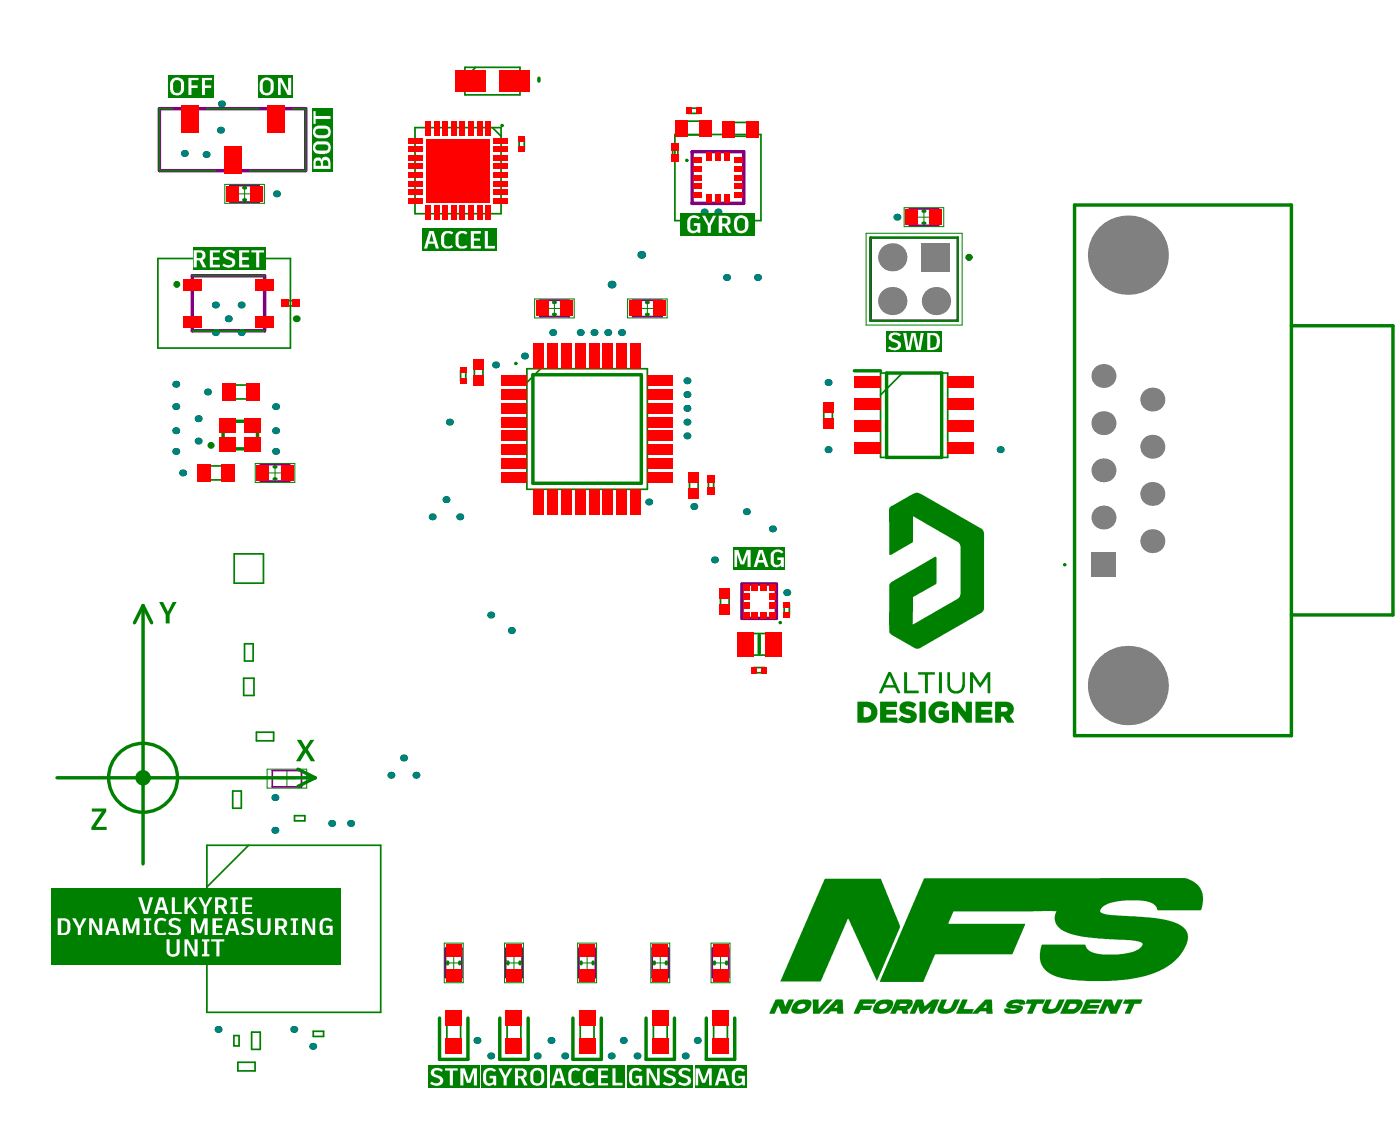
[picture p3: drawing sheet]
<svg xmlns="http://www.w3.org/2000/svg" width="271mm" height="217mm" viewBox="0 0 271 217" stroke-linecap="round" stroke-linejoin="round" font-family="sans-serif">
<g fill="none" stroke="#008000" stroke-width=".33">
<path d="M89.9 13h10.6v5.3h-10.6zM91.9 13l-2 2.1M80.2 24.7h16.6v16.6h-16.6zM95.2 24.7l1.6 1.6M100.3 26.8h1v2h-1zM130 28.5h1v2h-1zM130.4 26h16.7v16.6h-16.7zM131.4 23.4h5.4v2.7h-5.4zM133.1 20.9h2v1h-2zM140.4 23.7h5.3v2.6h-5.3zM207.7 39.6h41.9v102.6h-41.9zM30.5 49.9h25.6v17.4h-25.6z"/>
<path d="M55.2 58.1h2v1h-2zM43.8 74.4h5.4v2.7h-5.4zM89 71.6h1v2h-1zM91.7 70.4h1.6v3.3h-1.6zM101.8 71.2h23.3v23.3h-23.3zM104.5 71.2l-2.7 2.7M159.2 78.6h1.7v3.3h-1.7zM170.2 72.1h13v16.3h-13zM174.4 72.1l-4.2 4.2M249.6 62.9h19.6v55.9h-19.6M39 90h5.4v2.7h-5.4zM133.3 92.1h1.6v3.3h-1.6z"/>
<path d="M136.9 92.7h1v2h-1zM45.3 107h5.6v5.7h-5.6zM139.3 114.5h1.6v3.3h-1.6zM151.6 116.8h1v2h-1zM47.1 131.1h2v3.3h-2zM47.3 124.4h1.6v3.3h-1.6zM143.4 122.4h6.7v4.2h-6.7zM145.7 129h2v1h-2zM45 152.8h1.6v3.4h-1.6zM49.6 141.5h3.3v1.6h-3.3zM56.9 157.6h2v1h-2zM40 163.3h33.6v32.3h-33.6z"/>
<path d="M48.1 163.3l-8.1 8.1M48.6 199.4h1.7v3.4h-1.7zM60.5 199.3h2v1h-2zM86.4 196.7h2.6v5.3h-2.6zM98 196.7h2.7v5.3h-2.7zM112.1 196.7h2.7v5.3h-2.7zM126.3 196.7h2.6v5.3h-2.6zM137.9 196.7h2.7v5.3h-2.7zM45.2 200.1h1v2h-1zM46 205.3h3.3v1.6h-3.3zM86.4 201.2l.9 .8M98 201.2l.9 .8"/>
<path d="M112.1 201.2l.9 .8M126.3 201.2l.9 .8M137.9 201.2l.9 .8"/>
</g>
<g fill="none" stroke="#008000" stroke-width=".19">
<path d="M43.5 35.6h7.6v3.7h-7.6zM45.7 37.5h3.2M47.3 35.9v3.1M103.3 57.8h7.7v3.6h-7.7zM105.6 59.6h3.1M107.2 58v3.2M121.3 57.8h7.6v3.6h-7.6zM123.5 59.6h3.2M125.1 58v3.2M167.4 45.1h18.6v17.7h-18.6zM174.7 40.1h7.7v3.7h-7.7zM177 42h3.2"/>
<path d="M178.6 40.4v3.1M49.3 89.6h7.7v3.6h-7.7zM51.6 91.4h3.1M53.2 89.8v3.2M51.6 148.6h7.7v3.7h-7.7zM53.9 150.5h3.1M55.5 148.9v3.1M85.9 182.2h3.6v7.7h-3.6zM86.1 186.1h3.2M87.7 184.5v3.1M97.5 182.2h3.7v7.7h-3.7zM97.8 186.1h3.1"/>
<path d="M99.3 184.5v3.1M111.6 182.2h3.7v7.7h-3.7zM111.9 186.1h3.2M113.5 184.5v3.1M125.8 182.2h3.6v7.7h-3.6zM126 186.1h3.2M127.6 184.5v3.1M137.4 182.2h3.7v7.7h-3.7zM137.7 186.1h3.1M139.3 184.5v3.1"/>
</g>
<path d="M43.1 81.4h6.7v5.3h-6.7z" fill="none" stroke="#008000" stroke-width=".66"/>
<g fill="none" stroke="#800080" stroke-width=".66">
<path d="M30.8 21h28.3v12h-28.3zM133.8 29.3h9.9v10h-9.9zM37.2 53.3h13.9v10.6h-13.9zM143.4 112.8h6.7v6.7h-6.7z"/>
<circle cx="187.3" cy="49.7" r=".33"/>
</g>
<path d="M44.4 35.9h5.7v3.1h-5.7zM104.3 58h5.7v3.2h-5.7zM122.3 58h5.6v3.2h-5.6zM175.7 40.4h5.7v3.1h-5.7zM50.3 89.8h5.7v3.2h-5.7zM52.6 148.9h5.7v3.1h-5.7zM86.1 183.2h3.2v5.7h-3.2zM97.8 183.2h3.1v5.7h-3.1zM111.9 183.2h3.2v5.7h-3.2zM126 183.2h3.2v5.7h-3.2zM137.7 183.2h3.1v5.7h-3.1z" fill="none" stroke="#800080" stroke-width=".33"/>
<path d="M168.2 45.9h16.9v16.1h-16.9z" fill="none" stroke="#800080" stroke-width=".42"/>
<g fill="#008000">
<circle cx="193.3" cy="86.9" r=".66"/>
<circle cx="42.8" cy="20.1" r=".66"/>
<circle cx="42.6" cy="25.2" r=".66"/>
<circle cx="39.8" cy="29.9" r=".66"/>
<circle cx="35.6" cy="29.6" r=".66"/>
<circle cx="53.3" cy="87.2" r=".66"/>
<circle cx="53.3" cy="83.2" r=".66"/>
<circle cx="53.3" cy="78.6" r=".66"/>
<circle cx="125.4" cy="97" r=".66"/>
<circle cx="134.1" cy="97.9" r=".66"/>
<circle cx="101.4" cy="68.8" r=".66"/>
<circle cx="95.8" cy="70.5" r=".66"/>
<circle cx="38.3" cy="85.2" r=".66"/>
<circle cx="38.3" cy="80.9" r=".66"/>
<circle cx="34" cy="87.2" r=".66"/>
<circle cx="34" cy="83.2" r=".66"/>
<circle cx="34" cy="78.6" r=".66"/>
<circle cx="34" cy="74.2" r=".66"/>
<circle cx="44.1" cy="61.6" r=".66"/>
<circle cx="46.6" cy="64.3" r=".66"/>
<circle cx="41.6" cy="64.3" r=".66"/>
<circle cx="46.6" cy="58.9" r=".66"/>
<circle cx="41.6" cy="58.9" r=".66"/>
<circle cx="35.3" cy="91.4" r=".66"/>
<circle cx="40.1" cy="75.7" r=".66"/>
<circle cx="173.3" cy="42" r=".66"/>
<circle cx="106.5" cy="201" r=".66"/>
<circle cx="134.8" cy="201" r=".66"/>
<circle cx="132.4" cy="204" r=".66"/>
<circle cx="123.1" cy="204" r=".66"/>
<circle cx="120.5" cy="201" r=".66"/>
<circle cx="118.1" cy="204" r=".66"/>
<circle cx="109.1" cy="204" r=".66"/>
<circle cx="103.8" cy="204" r=".66"/>
<circle cx="94.8" cy="204" r=".66"/>
<circle cx="92.2" cy="201" r=".66"/>
<circle cx="152.1" cy="114.5" r=".66"/>
<circle cx="132.8" cy="84.2" r=".66"/>
<circle cx="138.1" cy="108.2" r=".66"/>
<circle cx="132.8" cy="73.6" r=".66"/>
<circle cx="132.8" cy="76.2" r=".66"/>
<circle cx="57.3" cy="61.6" r=".66"/>
<circle cx="53.4" cy="37.5" r=".66"/>
<circle cx="106.8" cy="64.3" r=".66"/>
<circle cx="146.4" cy="53.6" r=".66"/>
<circle cx="138.8" cy="41" r=".66"/>
<circle cx="136.1" cy="41" r=".66"/>
<circle cx="90.2" cy="45" r=".66"/>
<circle cx="86.9" cy="45" r=".66"/>
<circle cx="120.1" cy="64.3" r=".66"/>
<circle cx="117.5" cy="64.3" r=".66"/>
<circle cx="114.8" cy="64.3" r=".66"/>
<circle cx="112.1" cy="64.3" r=".66"/>
<circle cx="83.5" cy="99.9" r=".66"/>
<circle cx="88.9" cy="99.9" r=".66"/>
<circle cx="86.2" cy="96.5" r=".66"/>
<circle cx="75.6" cy="149.8" r=".66"/>
<circle cx="78" cy="146.5" r=".66"/>
<circle cx="80.4" cy="149.8" r=".66"/>
<circle cx="160" cy="86.9" r=".66"/>
<circle cx="160" cy="73.9" r=".66"/>
<circle cx="132.8" cy="81.6" r=".66"/>
<circle cx="132.8" cy="78.9" r=".66"/>
<circle cx="86.9" cy="81.6" r=".66"/>
<circle cx="98.8" cy="121.8" r=".66"/>
<circle cx="94.8" cy="118.8" r=".66"/>
<circle cx="64.1" cy="159.1" r=".66"/>
<circle cx="67.8" cy="159.1" r=".66"/>
<circle cx="149.3" cy="102.2" r=".66"/>
<circle cx="144.3" cy="98.9" r=".66"/>
<circle cx="118.2" cy="55" r=".75"/>
<circle cx="123.9" cy="49.2" r=".75"/>
<circle cx="140.4" cy="53.6" r=".66"/>
<circle cx="53.1" cy="154.1" r=".66"/>
<circle cx="53.1" cy="160.4" r=".66"/>
<circle cx="42.1" cy="198.9" r=".66"/>
<circle cx="56.8" cy="198.9" r=".66"/>
<circle cx="60.4" cy="202.2" r=".66"/>
</g>
<g fill="#008080">
<circle cx="193.3" cy="86.9" r=".66"/>
<circle cx="42.8" cy="20.1" r=".66"/>
<circle cx="42.6" cy="25.2" r=".66"/>
<circle cx="39.8" cy="29.9" r=".66"/>
<circle cx="35.6" cy="29.6" r=".66"/>
<circle cx="53.3" cy="87.2" r=".66"/>
<circle cx="53.3" cy="83.2" r=".66"/>
<circle cx="53.3" cy="78.6" r=".66"/>
<circle cx="125.4" cy="97" r=".66"/>
<circle cx="134.1" cy="97.9" r=".66"/>
<circle cx="101.4" cy="68.8" r=".66"/>
<circle cx="95.8" cy="70.5" r=".66"/>
<circle cx="38.3" cy="85.2" r=".66"/>
<circle cx="38.3" cy="80.9" r=".66"/>
<circle cx="34" cy="87.2" r=".66"/>
<circle cx="34" cy="83.2" r=".66"/>
<circle cx="34" cy="78.6" r=".66"/>
<circle cx="34" cy="74.2" r=".66"/>
<circle cx="44.1" cy="61.6" r=".66"/>
<circle cx="46.6" cy="64.3" r=".66"/>
<circle cx="41.6" cy="64.3" r=".66"/>
<circle cx="46.6" cy="58.9" r=".66"/>
<circle cx="41.6" cy="58.9" r=".66"/>
<circle cx="35.3" cy="91.4" r=".66"/>
<circle cx="40.1" cy="75.7" r=".66"/>
<circle cx="173.3" cy="42" r=".66"/>
<circle cx="106.5" cy="201" r=".66"/>
<circle cx="134.8" cy="201" r=".66"/>
<circle cx="132.4" cy="204" r=".66"/>
<circle cx="123.1" cy="204" r=".66"/>
<circle cx="120.5" cy="201" r=".66"/>
<circle cx="118.1" cy="204" r=".66"/>
<circle cx="109.1" cy="204" r=".66"/>
<circle cx="103.8" cy="204" r=".66"/>
<circle cx="94.8" cy="204" r=".66"/>
<circle cx="92.2" cy="201" r=".66"/>
<circle cx="152.1" cy="114.5" r=".66"/>
<circle cx="132.8" cy="84.2" r=".66"/>
<circle cx="138.1" cy="108.2" r=".66"/>
<circle cx="132.8" cy="73.6" r=".66"/>
<circle cx="132.8" cy="76.2" r=".66"/>
<circle cx="53.4" cy="37.5" r=".66"/>
<circle cx="106.8" cy="64.3" r=".66"/>
<circle cx="146.4" cy="53.6" r=".66"/>
<circle cx="138.8" cy="41" r=".66"/>
<circle cx="136.1" cy="41" r=".66"/>
<circle cx="90.2" cy="45" r=".66"/>
<circle cx="86.9" cy="45" r=".66"/>
<circle cx="120.1" cy="64.3" r=".66"/>
<circle cx="117.5" cy="64.3" r=".66"/>
<circle cx="114.8" cy="64.3" r=".66"/>
<circle cx="112.1" cy="64.3" r=".66"/>
<circle cx="83.5" cy="99.9" r=".66"/>
<circle cx="88.9" cy="99.9" r=".66"/>
<circle cx="86.2" cy="96.5" r=".66"/>
<circle cx="75.6" cy="149.8" r=".66"/>
<circle cx="78" cy="146.5" r=".66"/>
<circle cx="80.4" cy="149.8" r=".66"/>
<circle cx="160" cy="86.9" r=".66"/>
<circle cx="160" cy="73.9" r=".66"/>
<circle cx="132.8" cy="81.6" r=".66"/>
<circle cx="132.8" cy="78.9" r=".66"/>
<circle cx="86.9" cy="81.6" r=".66"/>
<circle cx="98.8" cy="121.8" r=".66"/>
<circle cx="94.8" cy="118.8" r=".66"/>
<circle cx="64.1" cy="159.1" r=".66"/>
<circle cx="67.8" cy="159.1" r=".66"/>
<circle cx="149.3" cy="102.2" r=".66"/>
<circle cx="144.3" cy="98.9" r=".66"/>
<circle cx="118.2" cy="55" r=".75"/>
<circle cx="123.9" cy="49.2" r=".75"/>
<circle cx="140.4" cy="53.6" r=".66"/>
<circle cx="53.1" cy="154.1" r=".66"/>
<circle cx="53.1" cy="160.4" r=".66"/>
<circle cx="42.1" cy="198.9" r=".66"/>
<circle cx="56.8" cy="198.9" r=".66"/>
<circle cx="60.4" cy="202.2" r=".66"/>
</g>
<g fill="#008000">
<path d="M213.4 193.2h1.5l.4 1.2 .7-1.2h1l-1.2 2.7h-1.2l-.6-1.6-.7 1.6h-1z"/>
<path d="M209.9 193.2h3.1l-.3 .6h-1.9l-.2 .2v.2h1.9l-.3 .7h-1.9l-.2 .2 1.9 .1 .1 .1-.3 .6-3.1-.1z"/>
<path d="M202.2 193.2h1l-.6 1.4v.2l.3 .2 .8-.1 .4-.3 .6-1.4 1-.1 .1 .1-.7 1.5-.5 .7-1.1 .4-1.2 .1-.6-.2-.3-.5 .1-.5z"/>
<path d="M157.1 193.2h1.2l-.1 1.7 1.5-1.7 1.2-.1v.1l-2.5 2.7h-1.2z"/>
<path d="M194.9 193.6l.9-.4h1.8l.5 .3 .1 .4 .4-.8 3.4 .1-.4 .8h-1.2l-.9 1.9-1-.1 .8-1.8-1.1-.1-.2 .2h-.9l-.6-.3-.8 .2v.2l1.5 .1 .5 .2v.4l-.3 .4-1 .5-1.5 .1-.6-.2-.2-.4 .1-.4h1l.1 .2 .5 .1 .7-.2-1.6-.3a.45 .45 0 0 1-.4-.3 .45 .45 0 0 1 .2-.5z"/>
<path d="M166.1 193.2l3.2-.1v.2l-.3 .7h-2.1l-.1 .1v.2h1.7l-.3 .8h-1.8l-.4 .8h-1l.1-.5z"/>
<path d="M217.4 193.2l3.3-.1 .1 .1-.3 .8h-1.3l-.8 1.9h-.9v-.4l.7-1.5h-1.2z"/>
<path d="M181.9 193.2h1.1l-.6 1.4v.2l.3 .2h.5l.6-.3 .7-1.5 .9-.1 .1 .1-.7 1.6-.5 .6-.8 .4-1.4 .1-.6-.2-.3-.5v-.4z"/>
<path d="M159.4 169.8h10.9l3.4 8.4 .3 .9-4.5 10.5-5.3-11.6-.3-.5-5.3 12.1h-7.8z"/>
<path d="M149.9 193.2h1.4l.5 1.3 .6-1.3h1l-1.2 2.7h-1.1l-.7-1.6-.6 1.5h-1.1z"/>
<path d="M178.6 169.7h50.5l1.3 .5 1.3 1 .7 1.5 .1 1.3-.2 1.4-.2 .5h-8.3l-.4-.8-.5-.5-1.1-.4-1.5-.2h-2.8l-1.8 .2-1.6 .4-.9 .5-.4 .5-.2 .3 .2 .4 1.2 .5 8.2 .5 3.7 .6 2 .7 .7 .5 .7 .8 .3 1-.2 1.2-.5 1.4-1 1.4-1.5 1.4-1.5 .9-2 .9-1.8 .6-2.5 .5-2.7 .3-6 .1-2.7-.2-1.8-.3-1.7-.6-1.3-.7-.7-.8-.6-1.2-.1-1.7 .4-1.6h8.3l.4 .9 .5 .4 1 .4 1.4 .2h3.1l2.6-.4 1.4-.6 .7-.8v-.3l-.2-.2-1.1-.3-9.2-.6-1.9-.3-1.9-.6-1.6-.8-.8-.9-.3-.9v-.6l.4-1h-19.9l-1 2.3 .1 .1h14.7v.3l-2.5 5.6h-14.8l-2.4 5.3h-8.3l.4-1.1z"/>
<path d="M177 193.2l1.3-.1 .4 1.3 1.5-1.2 1.3-.1 .1 .2-1.3 2.6-1-.1 .6-1.2-1.5 1.3-.6-.1-.3-1.2-.7 1.3h-.9l.1-.5z"/>
<path d="M177.8 135.6h1.1v4l-.1 .1-1.1-.1z"/>
<path d="M174.2 135.9l.8-.4 1.2 .1 .5 .2a.3 .3 0 0 1 .3 .2 .3 .3 0 0 1-.1 .4l-.3 .5-.9-.4-.6 .1v.3l1.4 .4 .6 .5 .1 .9-.3 .5-.5 .4-.7 .2-1.2-.2-.4-.3a.37 .37 0 0 1-.3-.5l.4-.5 1 .4 .8-.1-.2-.4-1.4-.3-.4-.4-.1-1z"/>
<path d="M181.5 129.9h.6v4l-.2 .1-.4-.1z"/>
<path d="M174.7 129.9h.6v3.5h2.2l.1 .5h-2.9z"/>
<path d="M183.1 129.9h.5l.1 3 .3 .4 .6 .2 .7-.1 .5-.3 .2-.9v-2.3h.5v2.9l-.6 1-.6 .2h-1l-.6-.2-.4-.6-.2-.5z"/>
<path d="M170.1 135.6h3.3l-.1 1-2 .1v.4l1.9 .1v.9h-1.9v.5l2.1 .1v1l-3.3-.1z"/>
<path d="M184 135.6h1.1l1.4 1.9h.1v-1.9h1.1l.1 .1v3.8l-.1 .2h-.9l-1.6-2h-.1l.1 1.9h-1.2z"/>
<path d="M188.5 135.6h3.2l.1 .1-.1 .9h-2l-.1 .1 .1 .4h1.8l.1 .1v.9h-1.9l-.1 .5 .1 .1h2.1v1h-3.3z"/>
<path d="M187.5 129.9h.6l1.3 2.1 1.4-2 .6-.1v4h-.5v-3l-.2 .1-1 1.6a.24 .24 0 0 1-.3 .2 .24 .24 0 0 1-.2-.3l-.9-1.4-.3-.1 .1 2.9-.2 .1-.4-.1z"/>
<path d="M177.5 129.9h3.2l-.1 .5h-1.3v3.6l-.5-.1v-3.5h-1.3z"/>
<path d="M172.1 97.9l3.7-2.2 1.2-.5h.5l.9 .4 11.3 6.5 .5 .8v14.8l-.1 .3-.7 .6-11.8 6.7-.9-.1-4.2-2.4-.6-.6v-9.2l.5-.7 8-4.6 .3-.1h.3l.1 .3-.1 4.9-4.5 2.6-.1 5.2h.2l8.1-4.6 .8-.7 .2-.5v-9.3l-.2-.3-.4-.5-8.6-4.9-.1 5-4.1 2.4h-.4l-.1-8.8z"/>
<path d="M180.2 135.9l.7-.3 1.3-.1 1.1 .5-.7 .9-.5-.3h-.9l-.5 .5-.1 .8 .2 .4 .5 .4h.9l.1-.2v-.3l-.8-.1v-.7l.1-.2 1.8 .1v1.8l-.1 .1-1 .5-1 .1-.8-.3-.6-.5-.4-.7-.1-1 .2-.7z"/>
<path d="M153.8 193.6l1-.4h1.4l.6 .3v.6l-.3 .8-.6 .6-.8 .3-1.3 .1-.5-.2-.4-.5 .3-.9zM154.3 194.3l-.2 .5 .3 .2h.5l.7-.4 .1-.4-.1-.2h-.6z"/>
<path d="M169.3 193.7l.9-.5h1.8l.6 .3v.6l-.3 .8-.6 .6-.9 .3-1.2 .1-.5-.2-.4-.4 .1-.6zM170.1 194.3l-.2 .5 .3 .2 1-.2 .3-.5-.1-.2-.3-.1z"/>
<path d="M161.5 193.2h1.4l.1 2.6-1.1 .1-.2-.5h-1.1l-.5 .5h-1v-.2zM161.7 194.1l-.5 .6h.6v-.6z"/>
<path d="M186 193.2h1l-.7 1.8h1.9l-.2 .7 2.4-2.5 1.2-.1 .2 .6v2.1l-1.1 .1-.1-.5h-1.1l-.5 .5h-4.2v-.2zM190.5 194.1l-.4 .6h.5l.1-.6z"/>
<path d="M173.2 193.2l2.6-.1 .5 .2 .1 .7-.1 .3-.5 .6-.4 .2 .1 .7v.1h-1l-.3-.7h-.8l-.3 .7h-1zM174 194l-.2 .3 .1 .1h1.1l.3-.3-.1-.1z"/>
<path d="M206.1 193.2h2.8l.4 .5-.1 .6-.5 .8-.9 .7-2.9 .1zM206.8 194l-.4 1h1.2l.5-.5v-.4l-.2-.1z"/>
<path d="M165.8 135.6l2.5 .1 .5 .2 .5 .5 .3 .7v1l-.3 .6-.4 .4-1.1 .6-2.1-.1zM167 136.6l-.1 2h.5l.7-.2 .3-.5-.1-.8-.4-.4z"/>
<path d="M192.4 135.6h2.2l.5 .1 .5 .3 .3 .7v.5l-.2 .7-.5 .3v.2l.8 1v.3h-1.3l-.8-1.3-.4 .1-.1 1.2-1.1-.1zM193.5 136.6v.9h.9a.37 .37 0 0 0 .3-.3 .37 .37 0 0 0-.1-.4l-.1-.2z"/>
<path d="M171.7 129.9l.4-.1 .2 .2 .1 .5 1.6 3.1v.4l-.6-.1-.5-1h-2l-.5 1.1-.5-.1zM171.9 130.7l-.8 1.6 1.7 .1-.7-1.7z"/>
</g>
<g fill="none" stroke="#008000" stroke-width=".66">
<path d="M104.2 15.1v.6M47.1 38.6h.3M47.1 36.3h.3M207.7 39.6h41.9v102.6h-41.9zM107 58.4h.3M125 58.4h.3M178.4 40.8h.3M178.4 43.1h.3M103 72.4h21v21h-21zM107 60.8h.3M125 60.8h.3M165.1 71.6h5.1"/>
<path d="M171.4 72.1h10.6v16.3h-10.6zM249.6 62.9h19.6v55.9h-19.6M53 92.5h.3M53 90.2h.3M27.7 117v49.9M27.7 117l-1.7 3.3M27.7 117l1.6 3.3M146.7 122.7v3.5M11 150.3h49.9M57.6 148.6l3.3 1.7M60.9 150.3l-3.3 1.7M84.9 196.7v8h5.5v-8"/>
<path d="M86.5 185.9v.3M88.9 185.9v.3M96.6 196.7v8h5.5v-8M98.2 185.9v.3M100.5 185.9v.3M110.7 196.7v8h5.5v-8M112.3 185.9v.3M114.6 185.9v.3M124.9 196.7v8h5.5v-8M126.4 185.9v.3M128.8 185.9v.3M136.5 196.7v8h5.5v-8"/>
<path d="M138.1 185.9v.3M140.4 185.9v.3"/>
</g>
<path d="M33.3 21h-2.5v12h10.8M40 21h9.9M56.6 21h2.5v12h-10.8M37.2 53.3h13.9M37.2 63.9h13.9" fill="none" stroke="#008000" stroke-width=".33"/>
<path d="M168.2 45.9h16.9v16.1h-16.9z" fill="none" stroke="#008000" stroke-width=".42"/>
<path d="M93 205.9h12.7v4.3h-12.7z" fill-rule="evenodd" fill="#008000"/>
<g fill="#fff">
<path d="M93.9 206.6a1.54 1.54 0 0 1 2 .3l-.4 .2a.88 .88 0 0 0-1-.2 .88 .88 0 0 0-.5 .8v.9a.73 .73 0 0 0 .5 .7 .73 .73 0 0 0 .8-.3v-.6h-.7v-.5h1.3v1.8h-.4l-.1-.2a1.2 1.2 0 0 1-1.3 .2 1.2 1.2 0 0 1-.7-1.1v-1.5z"/>
<path d="M96.3 206.4h.6l.8 1.5 .7-1.5h.6l-1.1 2v1.3h-.6v-1.3z"/>
<path d="M100.1 206.9v1.1h.8a.52 .52 0 0 0 .3-.7 .46 .46 0 0 0-.6-.4zM99.5 206.4h1.2a.95 .95 0 0 1 1 .5 .95 .95 0 0 1-.1 1.1l-.4 .3 .8 1.4h-.7l-.7-1.3h-.5v1.3h-.6z"/>
<path d="M103.3 206.9l-.2 .5v1.1a.76 .76 0 0 0 .7 .8 .76 .76 0 0 0 .8-.8v-.8a.81 .81 0 0 0-.4-.8 .81 .81 0 0 0-.9 0zM102.7 206.9a1.41 1.41 0 0 1 1.5-.5 1.41 1.41 0 0 1 1 1.3v.8a1.36 1.36 0 0 1-1.1 1.3 1.36 1.36 0 0 1-1.5-.8l-.1-1.8z"/>
</g>
<path d="M134.3 205.9h9.9v4.3h-9.9z" fill-rule="evenodd" fill="#008000"/>
<g fill="#fff">
<path d="M134.4 206.4h.8l.8 2.3 .9-2.3h.7v3.3h-.6v-2.4l-.7 1.9h-.6l-.8-1.9v2.4h-.5z"/>
<path d="M141.7 206.8a1.63 1.63 0 0 1 2.3 .1l-.4 .2a.85 .85 0 0 0-1-.3 .85 .85 0 0 0-.6 .7v1.1a.73 .73 0 0 0 .6 .7 .73 .73 0 0 0 .8-.3v-.6h-.7v-.5h1.3v1.8h-.4l-.1-.2a1.16 1.16 0 0 1-2-.4l-.1-1.7z"/>
<path d="M139.6 206.9l-.4 1.5h.8zM139.2 206.4h.8l1 3.3h-.6l-.2-.8h-1.2l-.3 .8h-.6z"/>
</g>
<path d="M106.3 205.9h14.3v4.3h-14.3z" fill-rule="evenodd" fill="#008000"/>
<g fill="#fff">
<path d="M110.2 206.7a1.69 1.69 0 0 1 2 0l-.3 .3a.85 .85 0 0 0-.9-.1 .85 .85 0 0 0-.6 .7v.9a.78 .78 0 0 0 .5 .8 .78 .78 0 0 0 .9-.2h.2l.2 .4-.2 .1a1.41 1.41 0 0 1-2.2-.8v-1.5z"/>
<path d="M113 206.7a1.68 1.68 0 0 1 2 0l-.3 .3a.87 .87 0 0 0-.9-.1 .87 .87 0 0 0-.6 .7v.9a.79 .79 0 0 0 .5 .9 .79 .79 0 0 0 1-.3l.2 .4a1.42 1.42 0 0 1-2.3-.6v-1.6z"/>
<path d="M115.6 206.4h1.9v.5h-1.3v.9h1.2v.5h-1.2v1h1.3v.4h-1.9z"/>
<path d="M118.4 206.4h.6v2.8h1.3v.5h-1.9z"/>
<path d="M108 206.9l-.4 1.5h.8zM107.6 206.4h.8l1 3.3h-.6l-.2-.8h-1.2l-.3 .8h-.6z"/>
</g>
<path d="M121.3 205.9h12.6v4.3h-12.6z" fill-rule="evenodd" fill="#008000"/>
<g fill="#fff">
<path d="M121.8 206.8a1.63 1.63 0 0 1 2.3 .1l-.4 .2a.85 .85 0 0 0-.9-.3 .85 .85 0 0 0-.6 .7v1.1a.73 .73 0 0 0 .5 .7 .73 .73 0 0 0 .8-.3v-.6h-.6v-.5h1.2v1.8h-.4l-.1-.2a1.16 1.16 0 0 1-1.9-.4l-.1-1.7z"/>
<path d="M125 206.4h.6l1.4 2.5v-2.5h.5v3.3h-.7l-1.3-2.5v2.5h-.5z"/>
<path d="M128.4 206.7a1.78 1.78 0 0 1 2.2 .1l-.3 .3a.87 .87 0 0 0-1.4 .1l.2 .4 .8 .3a1 1 0 0 1 .7 1.1 1 1 0 0 1-1.1 .8l-1.3-.3-.1-.1 .3-.4a1.12 1.12 0 0 0 1.6 0v-.3a.43 .43 0 0 0-.5-.4l-.5-.2a.91 .91 0 0 1-.6-1.4z"/>
<path d="M131.5 206.6a1.7 1.7 0 0 1 2 .2l-.3 .3a1.32 1.32 0 0 0-1.4-.1v.1a.34 .34 0 0 0 0 .4 .34 .34 0 0 0 .3 .1l.6 .3a.98 .98 0 0 1 .8 1 .98 .98 0 0 1-.9 .9h-.5l-1-.3-.1-.1 .3-.4a1.03 1.03 0 0 0 1.7-.2l-.3-.4-.7-.3a.85 .85 0 0 1-.8-.6 .85 .85 0 0 1 .3-.9z"/>
</g>
<path d="M32.6 14.5h8.8v4.3h-8.8z" fill-rule="evenodd" fill="#008000"/>
<g fill="#fff">
<path d="M36.4 15.1h2v.4h-1.4v1h1.2v.5h-1.2v1.4h-.6z"/>
<path d="M39 15.1h2v.4h-1.4v1h1.2v.5h-1.2v1.4h-.6z"/>
<path d="M33.9 15.5l-.4 .6v1a.78 .78 0 0 0 .7 .9 .78 .78 0 0 0 .8-.9v-.8a.76 .76 0 0 0-.3-.8 .76 .76 0 0 0-.8 0zM33.5 15.1a1.39 1.39 0 0 1 2.1 1.2v.8a1.36 1.36 0 0 1-2 1.3l-.5-.4-.2-.7v-1.3l.1-.4z"/>
</g>
<path d="M82.7 205.9h10v4.3h-10z" fill-rule="evenodd" fill="#008000"/>
<g fill="#fff">
<path d="M83.6 206.6a1.7 1.7 0 0 1 2 .2l-.3 .3a1.32 1.32 0 0 0-1.4-.1v.1a.34 .34 0 0 0 0 .4 .34 .34 0 0 0 .3 .1l.6 .3a.93 .93 0 0 1 .9 .9 .93 .93 0 0 1-1 .9l-.5 .1-1-.3-.1-.1 .3-.4a1.13 1.13 0 0 0 1.7-.1l-.3-.5-.7-.3a.85 .85 0 0 1-.8-.6 .85 .85 0 0 1 .3-.9z"/>
<path d="M86 206.4h2.5v.5h-1v2.8h-.6v-2.8h-.9z"/>
<path d="M89 206.4h.8l.8 2.3 .8-2.3h.8v3.3h-.6v-2.4l-.7 1.9h-.7l-.6-1.9v2.4h-.6z"/>
</g>
<path d="M49.9 14.5h6.7v4.3h-6.7z" fill-rule="evenodd" fill="#008000"/>
<g fill="#fff">
<path d="M53.7 15.1h.7l1.3 2.4v-2.4h.6v3.3h-.7l-1.4-2.6v2.6h-.5z"/>
<path d="M51.2 15.5l-.4 .6v1a.78 .78 0 0 0 .7 .9 .78 .78 0 0 0 .8-.9v-.8a.76 .76 0 0 0-.3-.8 .76 .76 0 0 0-.8 0zM50.8 15.1a1.39 1.39 0 0 1 2.1 1.2v.8a1.36 1.36 0 0 1-2 1.3l-.5-.4-.2-.5v-1.5l.2-.4z"/>
</g>
<g fill="#008000">
<path d="M17.7 156.2h2.8v.6l-2 3h2.1v.6h-2.9v-.5l2-3.1h-2z"/>
<path d="M30.8 116.3h.7l.9 1.9 1-1.9h.7l-1.3 2.5v1.7h-.8v-1.7z"/>
<path d="M57.4 143h.8l.9 1.4 .9-1.4h.7l-1.2 1.8 1.4 2.3h-.8l-1-1.7-1.1 1.7h-.8l1.4-2.2z"/>
</g>
<path d="M171.4 63.9h10.6v4h-10.6z" fill-rule="evenodd" fill="#008000"/>
<g fill="#fff">
<path d="M172.1 64.4h.1a1.8 1.8 0 0 1 1.9 .3l-.3 .3a.87 .87 0 0 0-1.4 .1l.2 .4 .8 .3a.94 .94 0 0 1 .8 1 .94 .94 0 0 1-1.1 .8h-.7l-.8-.3 .3-.4a1.12 1.12 0 0 0 1.6 0v-.2a.44 .44 0 0 0-.5-.5l-.5-.2a.9 .9 0 0 1-.7-.6 .9 .9 0 0 1 .3-1z"/>
<path d="M174.6 64.3h.6l.4 2.8 .6-2.8h.7l.6 2.8 .4-2.8h.6l-.6 3.3h-.8l-.6-2.8-.5 2.8h-.8z"/>
<path d="M179.8 64.8v2.4l.6-.1a.92 .92 0 0 0 .7-.9l-.1-.9a.62 .62 0 0 0-.8-.5zM179.2 64.3h1.1a1.3 1.3 0 0 1 1.4 1.3v.6a1.33 1.33 0 0 1-1.1 1.4h-1.4z"/>
</g>
<path d="M60.3 20.8h3.9v12.3h-3.9z" fill-rule="evenodd" fill="#008000"/>
<g fill="#fff">
<path d="M60.6 21.5h.4v.9h2.9v.6h-2.9v.9h-.4z"/>
<path d="M61.1 31.1l-.1 .9h1l-.1-.5a.43 .43 0 0 0-.2-.5 .43 .43 0 0 0-.5 .1zM62.6 30.9l-.2 .2v.9h1.1l-.1-.8a.57 .57 0 0 0-.8-.3zM60.8 30.6l.5-.2a.57 .57 0 0 1 .7 .3l.2 .2 .1-.4 .3-.1a.84 .84 0 0 1 1.2 .6l.1 1.6h-3.3v-1.5z"/>
<path d="M61.2 28a.61 .61 0 0 0-.2 .8 .61 .61 0 0 0 .7 .3h1.2a.59 .59 0 0 0 .6-.6 .59 .59 0 0 0-.7-.6zM60.9 27.5l.4-.2h1.5a1.23 1.23 0 0 1 1 1.9l-.3 .3-.4 .2-1.5 .1a1.28 1.28 0 0 1-1.1-.9 1.28 1.28 0 0 1 .4-1.4z"/>
<path d="M61.2 24.9a.66 .66 0 0 0-.2 .8 .66 .66 0 0 0 .7 .4h1.1a.64 .64 0 0 0 .7-.6 .64 .64 0 0 0-.7-.6zM60.8 24.5l.6-.2h1.4a1.16 1.16 0 0 1 1.2 1.1v.1a1.15 1.15 0 0 1-1.2 1.2h-1.1a1.27 1.27 0 0 1-1.2-.8 1.27 1.27 0 0 1 .3-1.4z"/>
</g>
<path d="M131.6 41.1h14.3v4.4h-14.3z" fill-rule="evenodd" fill="#008000"/>
<g fill="#fff">
<path d="M133 42.1a1.54 1.54 0 0 1 2.3 0l-.4 .3a.92 .92 0 0 0-1.4 0l-.1 1.5a.69 .69 0 0 0 .5 .7 .69 .69 0 0 0 .8-.3l.1-.7h-.7v-.5h1.3v1.9h-.6v-.3a1.21 1.21 0 0 1-2-.5v-1.6z"/>
<path d="M135.7 41.7h.6l.7 1.5 .8-1.5h.6l-1 1.9v1.4h-.6v-1.4z"/>
<path d="M139.6 42.1v1.1h.5a.52 .52 0 0 0 .5-.4 .52 .52 0 0 0-.3-.6zM138.9 41.7h1.2a1.02 1.02 0 0 1 1.1 .6 1.02 1.02 0 0 1-.4 1.2h-.2l.8 1.5h-.6l-.8-1.3h-.4v1.3h-.7z"/>
<path d="M142.7 42.3l-.2 .5v.9a.79 .79 0 0 0 .5 .9 .79 .79 0 0 0 1-.5v-1.1a.76 .76 0 0 0-.4-.8 .76 .76 0 0 0-.9 .1zM142.4 41.9a1.46 1.46 0 0 1 2.3 1.1v.7a1.39 1.39 0 0 1-1.4 1.4 1.39 1.39 0 0 1-1.4-1.4v-1.3z"/>
</g>
<path d="M141.7 105.7h10v4.3h-10z" fill-rule="evenodd" fill="#008000"/>
<g fill="#fff">
<path d="M141.9 106.3h.8l.8 2.2 .8-2.2h.8v3.3h-.6v-2.5l-.7 2h-.7l-.6-2v2.5h-.6z"/>
<path d="M149.2 106.6a1.53 1.53 0 0 1 2.2 .1l-.3 .2a.84 .84 0 0 0-1-.3 .84 .84 0 0 0-.5 .9v1a.72 .72 0 0 0 .5 .7 .72 .72 0 0 0 .8-.4v-.6h-.7v-.5h1.3v1.9h-.5l-.1-.3a1.14 1.14 0 0 1-1.9-.3v-2z"/>
<path d="M147.1 106.7l-.5 1.5h.9zM146.7 106.3h.7l1.1 3.3h-.6l-.3-.9h-1.1l-.2 .9h-.6z"/>
</g>
<path d="M81.7 44.1h14.3v4.4h-14.3z" fill-rule="evenodd" fill="#008000"/>
<g fill="#fff">
<path d="M85.8 44.7h.1a1.75 1.75 0 0 1 1.7 .3l-.3 .3a.82 .82 0 0 0-1-.2 .82 .82 0 0 0-.5 .8v.9a.77 .77 0 0 0 .4 .7 .77 .77 0 0 0 .8 0l.3-.2 .2 .4a1.4 1.4 0 0 1-2.2-.6v-1.5l.1-.5z"/>
<path d="M88.6 44.7h.1a1.64 1.64 0 0 1 1.6 .3l-.2 .3a.83 .83 0 0 0-1-.2 .83 .83 0 0 0-.5 .8v.9a.8 .8 0 0 0 .5 .8 .8 .8 0 0 0 1-.3l.2 .4a1.5 1.5 0 0 1-2.3-.4v-1.8z"/>
<path d="M91 44.6h1.9v.5h-1.3v1h1.2v.4h-1.2v1h1.3v.5h-1.9z"/>
<path d="M93.7 44.6h.6v2.9h1.3v.5h-1.9z"/>
<path d="M83.4 45.1l-.4 1.6h.8zM83 44.6h.8l1 3.4h-.6l-.2-.9h-1.2l-.3 .9h-.5z"/>
</g>
<path d="M37.3 47.8h14v4.3h-14z" fill-rule="evenodd" fill="#008000"/>
<g fill="#fff">
<path d="M40.6 48.4h1.9v.4h-1.4v.9h1.3v.5h-1.3v1h1.4v.5h-1.9z"/>
<path d="M43.3 48.6a1.78 1.78 0 0 1 2.2 .1l-.3 .3h-.2a.92 .92 0 0 0-1.2 0 .47 .47 0 0 0 .5 .6l.4 .2a.99 .99 0 0 1 .8 1.1 .99 .99 0 0 1-1.1 .8h-.7l-.8-.4 .4-.4a1.12 1.12 0 0 0 1.6 0v-.2a.44 .44 0 0 0-.5-.5l-.5-.1a.95 .95 0 0 1-.6-1.5z"/>
<path d="M46.2 48.4h2v.4h-1.4v.9h1.3v.5h-1.3v1h1.4v.5h-2z"/>
<path d="M48.6 48.4h2.4v.4h-.9v2.9h-.6v-2.9h-.9z"/>
<path d="M38 48.8v1.1h.8a.52 .52 0 0 0 .3-.7 .46 .46 0 0 0-.6-.4zM37.4 48.4h1.2a.97 .97 0 0 1 1.1 .7 .97 .97 0 0 1-.6 1.1l.8 1.5h-.7l-.7-1.4h-.5v1.4h-.6z"/>
</g>
<path d="M9.9 171.6h55.8v5.1h-55.8z" fill-rule="evenodd" fill="#008000"/>
<g fill="#fff">
<path d="M26.7 173.4h.7l.8 2.8 .8-2.8h.6l-1 3.3h-.8z"/>
<path d="M33.2 173.4h.6v2.9h1.3v.4h-1.9z"/>
<path d="M35.7 173.4h.5v1.5l1.3-1.5h.6l-1.2 1.5 1.4 1.8h-.7l-1-1.5-.4 .5v1h-.5z"/>
<path d="M38.4 173.4h.6l.7 1.5 .8-1.5h.6l-1.1 1.9v1.4h-.6v-1.4z"/>
<path d="M44.5 173.4h1.5v.4h-.5v2.5h.5v.4h-1.5v-.4h.4v-2.5h-.4z"/>
<path d="M46.8 173.4h2v.4h-1.4v1h1.3v.4h-1.3v1.1h1.4v.4h-2z"/>
<path d="M31.2 173.8l-.4 1.5h.8zM30.8 173.4h.8l1 3.3h-.6l-.2-.9h-1.2l-.3 .9h-.6z"/>
<path d="M42.2 173.8v1.1h.6a.55 .55 0 0 0 .5-.6 .55 .55 0 0 0-.6-.5zM41.6 173.4h1.2a.97 .97 0 0 1 1 .7 .97 .97 0 0 1-.5 1.1l.7 1.5h-.7l-.6-1.3h-.5v1.3h-.6z"/>
</g>
<path d="M9.9 176.7h55.8v4.1h-55.8z" fill-rule="evenodd" fill="#008000"/>
<g fill="#fff">
<path d="M13.9 177.4h.7l.8 1.6 .7-1.6h.6l-1.1 2v1.3h-.6v-1.3z"/>
<path d="M17.2 177.4h.7l1.3 2.5v-2.5h.6v3.3h-.8l-1.3-2.5v2.5h-.5z"/>
<path d="M23.7 177.4h.9l.7 2.4 .9-2.4h.8v3.3h-.6v-2.3l-.7 1.9h-.7l-.7-2v2.4h-.6z"/>
<path d="M27.8 177.4h1.4v.5h-.4v2.4h.4v.4h-1.4v-.4h.4v-2.4h-.4z"/>
<path d="M30.3 177.6a1.59 1.59 0 0 1 1.9 .1l-.3 .3a.95 .95 0 0 0-1.5 .6v1a.8 .8 0 0 0 .4 .7 .8 .8 0 0 0 .9-.1l.2-.1 .2 .4a1.31 1.31 0 0 1-2.2-.7l-.1-1.3 .2-.6z"/>
<path d="M32.9 177.6a1.82 1.82 0 0 1 2.1 .2l-.4 .3-.1-.1a.8 .8 0 0 0-1.3 .1v.4l.2 .1 .7 .3a.98 .98 0 0 1 .9 1 .98 .98 0 0 1-1 .9l-1-.1-.5-.2-.1-.1 .4-.3a1.48 1.48 0 0 0 1.5 0v-.5l-.9-.5a.88 .88 0 0 1-.8-.6 .88 .88 0 0 1 .3-.9z"/>
<path d="M36.9 177.4h.8l.8 2.4 .9-2.4h.7v3.3h-.6v-2.3l-.6 1.9h-.7l-.7-2v2.4h-.6z"/>
<path d="M41.1 177.4h1.9v.5h-1.3v.9h1.2v.5h-1.2v1h1.3v.4h-1.9z"/>
<path d="M47 177.6a1.7 1.7 0 0 1 2 .2l-.3 .3a.84 .84 0 0 0-1.4 0v.4l.2 .1 .7 .3a.98 .98 0 0 1 .9 1 .98 .98 0 0 1-1 .9h-.6l-.9-.3v-.1l.2-.3a1.62 1.62 0 0 0 1.6 0v-.5l-.9-.5a.85 .85 0 0 1-.8-.6 .85 .85 0 0 1 .3-.9z"/>
<path d="M49.7 177.4h.7v2.2a.65 .65 0 0 0 .5 .7 .65 .65 0 0 0 .7-.4l.1-2.5h.6v2.2a1.01 1.01 0 0 1-1 1.1 1.22 1.22 0 0 1-1.6-1.1z"/>
<path d="M56.2 177.4h1.4v.5h-.4v2.4h.4v.4h-1.4v-.4h.4v-2.4h-.4z"/>
<path d="M58.4 177.4h.7l1.3 2.5v-2.5h.5v3.3h-.7l-1.2-2.5v2.5h-.6z"/>
<path d="M62.4 177.5a1.6 1.6 0 0 1 1.9 .4l-.4 .2a1.02 1.02 0 0 0-1.5 .1v1.4a.72 .72 0 0 0 .5 .7 .72 .72 0 0 0 .8-.3v-.6h-.7v-.5h1.3v1.8h-.4l-.1-.2a1.2 1.2 0 0 1-1.3 .2 1.2 1.2 0 0 1-.7-1.1v-1.2l.1-.5z"/>
<path d="M11.8 177.9v2.4h.5a.76 .76 0 0 0 .7-.9v-1a.43 .43 0 0 0-.5-.5zM11.2 177.4h1.1a1.1 1.1 0 0 1 1.3 1.4v.5a1.23 1.23 0 0 1-1.4 1.4h-1z"/>
<path d="M21.7 177.9l-.4 1.5h.8zM21.3 177.4h.8l1.1 3.3h-.6l-.3-.8h-1.2l-.2 .8h-.6z"/>
<path d="M44.9 177.9l-.5 1.5h.9zM44.4 177.4h.9l1 3.3h-.6l-.2-.8h-1.2l-.3 .8h-.6z"/>
<path d="M53.8 177.9v1.1h.5a.52 .52 0 0 0 .5-.5 .52 .52 0 0 0-.3-.6zM53.1 177.4h1.2a.96 .96 0 0 1 1.2 .7 .96 .96 0 0 1-.7 1.2l.8 1.4h-.6l-.7-1.2h-.5v1.2h-.7z"/>
</g>
<path d="M9.9 180.8h55.8v5.7h-55.8z" fill-rule="evenodd" fill="#008000"/>
<g fill="#fff">
<path d="M32.2 181.5h.6v2.2a.69 .69 0 0 0 .5 .7 .69 .69 0 0 0 .8-.5v-2.4h.6v2.2a1.17 1.17 0 0 1-1.7 1.1 1 1 0 0 1-.8-1.1z"/>
<path d="M35.7 181.5h.6l1.3 2.4v-2.4h.6v3.3h-.7l-1.3-2.5v2.5h-.5z"/>
<path d="M39 181.5h1.5v.4h-.5v2.5h.5v.4h-1.5v-.4h.5v-2.5h-.5z"/>
<path d="M40.8 181.5h2.5v.4h-.9v2.9h-.6v-2.9h-1z"/>
</g>
<g fill="none" stroke="#008000" stroke-width=".33">
<circle cx="97" cy="24.3" r=".17"/>
<circle cx="132.7" cy="31" r=".17"/>
<circle cx="99.7" cy="70.2" r=".17"/>
<circle cx="205.8" cy="109.1" r=".17"/>
<circle cx="150.8" cy="120.3" r=".17"/>
</g>
<g fill="none" stroke="#008000" stroke-width=".66">
<circle cx="34.2" cy="54.9" r=".33"/>
<circle cx="187.3" cy="49.7" r=".33"/>
<circle cx="40.8" cy="86.1" r=".33"/>
<circle cx="27.6" cy="150.3" r="6.7"/>
</g>
<circle cx="27.7" cy="150.3" r=".83" fill="none" stroke="#008000" stroke-width="1.3"/>
<g fill="#808080">
<path d="M210.9 106.8h4.7v4.7h-4.7z" fill-rule="evenodd"/>
<path d="M178.2 47h5.4v5.5h-5.4z" fill-rule="evenodd"/>
</g>
<g fill="#808080">
<circle cx="213.3" cy="100" r="2.32"/>
<circle cx="222.7" cy="104.6" r="2.32"/>
<circle cx="222.7" cy="95.4" r="2.32"/>
<circle cx="172.5" cy="58.2" r="2.73"/>
<circle cx="180.9" cy="58.2" r="2.73"/>
<circle cx="172.5" cy="49.7" r="2.73"/>
<circle cx="213.3" cy="90.9" r="2.32"/>
<circle cx="222.7" cy="86.3" r="2.32"/>
<circle cx="213.3" cy="81.8" r="2.32"/>
<circle cx="222.7" cy="77.2" r="2.32"/>
<circle cx="213.3" cy="72.6" r="2.32"/>
<circle cx="218" cy="49.3" r="7.7"/>
<circle cx="218" cy="132.5" r="7.7"/>
</g>
<g fill="#f00">
<path d="M148.7 112.9h1.1v1.2h-1.1z" fill-rule="evenodd"/>
<path d="M147 112.9h1.2v1.2h-1.2z" fill-rule="evenodd"/>
<path d="M145.3 112.9h1.2v1.2h-1.2z" fill-rule="evenodd"/>
<path d="M143.7 112.9h1.1v1.2h-1.1z" fill-rule="evenodd"/>
<path d="M143.7 114.8h1.1v1.1h-1.1z" fill-rule="evenodd"/>
<path d="M143.7 118.3h1.1v1.1h-1.1z" fill-rule="evenodd"/>
<path d="M147 118.3h1.2v1.1h-1.2z" fill-rule="evenodd"/>
<path d="M148.7 118.3h1.1v1.1h-1.1z" fill-rule="evenodd"/>
<path d="M148.7 116.4h1.1v1.2h-1.1z" fill-rule="evenodd"/>
<path d="M148.7 114.8h1.1v1.1h-1.1z" fill-rule="evenodd"/>
<path d="M145.3 118.3h1.2v1.1h-1.2z" fill-rule="evenodd"/>
<path d="M143.7 116.4h1.1v1.2h-1.1z" fill-rule="evenodd"/>
<path d="M85.5 23.4h1v2.8h-1z" fill-rule="evenodd"/>
<path d="M133.9 30.5h1.7v1h-1.7z" fill-rule="evenodd"/>
<path d="M133.9 32.1h1.7v1h-1.7z" fill-rule="evenodd"/>
<path d="M133.9 33.8h1.7v1h-1.7z" fill-rule="evenodd"/>
<path d="M133.9 35.5h1.7v1h-1.7z" fill-rule="evenodd"/>
<path d="M133.9 37.1h1.7v1h-1.7z" fill-rule="evenodd"/>
<path d="M136.6 37.5h1v1.6h-1z" fill-rule="evenodd"/>
<path d="M138.3 37.5h1v1.6h-1z" fill-rule="evenodd"/>
<path d="M139.9 29.5h1v1.6h-1z" fill-rule="evenodd"/>
<path d="M136.6 29.5h1v1.6h-1z" fill-rule="evenodd"/>
<path d="M139.9 37.5h1v1.6h-1z" fill-rule="evenodd"/>
<path d="M141.9 37.1h1.7v1h-1.7z" fill-rule="evenodd"/>
<path d="M141.9 35.5h1.7v1h-1.7z" fill-rule="evenodd"/>
<path d="M141.9 33.8h1.7v1h-1.7z" fill-rule="evenodd"/>
<path d="M141.9 32.1h1.7v1h-1.7z" fill-rule="evenodd"/>
<path d="M141.9 30.5h1.7v1h-1.7z" fill-rule="evenodd"/>
<path d="M138.3 29.5h1v1.6h-1z" fill-rule="evenodd"/>
<path d="M90.5 23.4h1v2.8h-1z" fill-rule="evenodd"/>
<path d="M35 20.3h3.3v5.4h-3.3z" fill-rule="evenodd"/>
<path d="M93.8 23.4h1v2.8h-1z" fill-rule="evenodd"/>
<path d="M88.9 23.4h1v2.8h-1z" fill-rule="evenodd"/>
<path d="M92.2 39.7h1v2.8h-1z" fill-rule="evenodd"/>
<path d="M121.8 94.5h2v5h-2z" fill-rule="evenodd"/>
<path d="M103.2 66.3h2v4.9h-2z" fill-rule="evenodd"/>
<path d="M108.3 58.1h2.3v3h-2.3z" fill-rule="evenodd"/>
<path d="M103.7 58.1h2.3v3h-2.3z" fill-rule="evenodd"/>
<path d="M54.3 89.9h2.4v3h-2.4z" fill-rule="evenodd"/>
<path d="M49.7 89.9h2.3v3h-2.3z" fill-rule="evenodd"/>
<path d="M42.5 80.7h3.1v2.9h-3.1z" fill-rule="evenodd"/>
<path d="M47.3 80.7h3.1v2.9h-3.1z" fill-rule="evenodd"/>
<path d="M47.3 84.6h3.1v2.8h-3.1z" fill-rule="evenodd"/>
<path d="M42.5 84.6h3.1v2.8h-3.1z" fill-rule="evenodd"/>
<path d="M47.5 74.1h2.6v3.3h-2.6z" fill-rule="evenodd"/>
<path d="M42.9 74.1h2.6v3.3h-2.6z" fill-rule="evenodd"/>
<path d="M42.7 89.7h2.6v3.3h-2.6z" fill-rule="evenodd"/>
<path d="M38.1 89.7h2.6v3.3h-2.6z" fill-rule="evenodd"/>
<path d="M35.5 53.9h3.5v2.2h-3.5z" fill-rule="evenodd"/>
<path d="M49.3 53.9h3.5v2.2h-3.5z" fill-rule="evenodd"/>
<path d="M35.5 61.1h3.5v2.2h-3.5z" fill-rule="evenodd"/>
<path d="M49.3 61.1h3.5v2.2h-3.5z" fill-rule="evenodd"/>
<path d="M54.3 57.9h1.5v1.4h-1.5z" fill-rule="evenodd"/>
<path d="M56.5 57.9h1.5v1.4h-1.5z" fill-rule="evenodd"/>
<path d="M43.3 28.3h3.3v5.3h-3.3z" fill-rule="evenodd"/>
<path d="M51.6 20.3h3.3v5.4h-3.3z" fill-rule="evenodd"/>
<path d="M43.8 36h2.3v3h-2.3z" fill-rule="evenodd"/>
<path d="M48.4 36h2.4v3h-2.4z" fill-rule="evenodd"/>
<path d="M183.2 72.8h5v2.2h-5z" fill-rule="evenodd"/>
<path d="M183.2 77h5v2.2h-5z" fill-rule="evenodd"/>
<path d="M183.2 81.3h5v2.1h-5z" fill-rule="evenodd"/>
<path d="M183.2 85.5h5v2.2h-5z" fill-rule="evenodd"/>
<path d="M165.1 85.5h5.1v2.2h-5.1z" fill-rule="evenodd"/>
<path d="M165.1 81.3h5.1v2.1h-5.1z" fill-rule="evenodd"/>
<path d="M165.1 77h5.1v2.2h-5.1z" fill-rule="evenodd"/>
<path d="M165.1 72.8h5.1v2.2h-5.1z" fill-rule="evenodd"/>
<path d="M92.2 23.4h1v2.8h-1z" fill-rule="evenodd"/>
<path d="M87.2 23.4h1v2.8h-1z" fill-rule="evenodd"/>
<path d="M83.9 23.4h1v2.8h-1z" fill-rule="evenodd"/>
<path d="M82.2 23.4h1v2.8h-1z" fill-rule="evenodd"/>
<path d="M79 26.7h2.8v1h-2.8z" fill-rule="evenodd"/>
<path d="M79 28.3h2.8v1h-2.8z" fill-rule="evenodd"/>
<path d="M79 30h2.8v1h-2.8z" fill-rule="evenodd"/>
<path d="M79 31.6h2.8v1h-2.8z" fill-rule="evenodd"/>
<path d="M79 33.3h2.8v1h-2.8z" fill-rule="evenodd"/>
<path d="M79 35h2.8v1h-2.8z" fill-rule="evenodd"/>
<path d="M79 36.6h2.8v1h-2.8z" fill-rule="evenodd"/>
<path d="M79 38.3h2.8v1h-2.8z" fill-rule="evenodd"/>
<path d="M82.2 39.7h1v2.8h-1z" fill-rule="evenodd"/>
<path d="M83.9 39.7h1v2.8h-1z" fill-rule="evenodd"/>
<path d="M85.5 39.7h1v2.8h-1z" fill-rule="evenodd"/>
<path d="M87.2 39.7h1v2.8h-1z" fill-rule="evenodd"/>
<path d="M88.9 39.7h1v2.8h-1z" fill-rule="evenodd"/>
<path d="M90.5 39.7h1v2.8h-1z" fill-rule="evenodd"/>
<path d="M93.8 39.7h1v2.8h-1z" fill-rule="evenodd"/>
<path d="M95.3 38.3h2.8v1h-2.8z" fill-rule="evenodd"/>
<path d="M95.3 36.6h2.8v1h-2.8z" fill-rule="evenodd"/>
<path d="M95.3 35h2.8v1h-2.8z" fill-rule="evenodd"/>
<path d="M95.3 33.3h2.8v1h-2.8z" fill-rule="evenodd"/>
<path d="M95.3 31.6h2.8v1h-2.8z" fill-rule="evenodd"/>
<path d="M95.3 30h2.8v1h-2.8z" fill-rule="evenodd"/>
<path d="M95.3 28.3h2.8v1h-2.8z" fill-rule="evenodd"/>
<path d="M95.3 26.7h2.8v1h-2.8z" fill-rule="evenodd"/>
<path d="M82.4 26.8h12.3v12.3h-12.3z" fill-rule="evenodd"/>
<path d="M100.3 26.3h1.1v1h-1.1z" fill-rule="evenodd"/>
<path d="M100.3 28.3h1.1v1h-1.1z" fill-rule="evenodd"/>
<path d="M96.5 13.6h6v4.2h-6z" fill-rule="evenodd"/>
<path d="M87.9 13.6h5.9v4.2h-5.9z" fill-rule="evenodd"/>
<path d="M129.8 29.8h1.4v1.6h-1.4z" fill-rule="evenodd"/>
<path d="M129.8 27.6h1.4v1.6h-1.4z" fill-rule="evenodd"/>
<path d="M144.2 23.4h2.5v3.2h-2.5z" fill-rule="evenodd"/>
<path d="M139.5 23.4h2.5v3.2h-2.5z" fill-rule="evenodd"/>
<path d="M130.5 23.2h2.5v3.1h-2.5z" fill-rule="evenodd"/>
<path d="M135.2 23.2h2.5v3.1h-2.5z" fill-rule="evenodd"/>
<path d="M132.6 20.8h1v1.2h-1z" fill-rule="evenodd"/>
<path d="M134.6 20.8h1v1.2h-1z" fill-rule="evenodd"/>
<path d="M137.8 187.2h3v2.4h-3z" fill-rule="evenodd"/>
<path d="M137.8 182.6h3v2.3h-3z" fill-rule="evenodd"/>
<path d="M137.7 200.5h3.1v3h-3.1z" fill-rule="evenodd"/>
<path d="M137.7 195.2h3.1v3h-3.1z" fill-rule="evenodd"/>
<path d="M86.2 187.2h3v2.4h-3z" fill-rule="evenodd"/>
<path d="M86.2 182.6h3v2.3h-3z" fill-rule="evenodd"/>
<path d="M86.1 200.5h3.2v3h-3.2z" fill-rule="evenodd"/>
<path d="M86.1 195.2h3.2v3h-3.2z" fill-rule="evenodd"/>
<path d="M97.8 200.5h3.1v3h-3.1z" fill-rule="evenodd"/>
<path d="M97.8 195.2h3.1v3h-3.1z" fill-rule="evenodd"/>
<path d="M97.8 187.2h3v2.4h-3z" fill-rule="evenodd"/>
<path d="M97.8 182.6h3v2.3h-3z" fill-rule="evenodd"/>
<path d="M111.9 200.5h3.2v3h-3.2z" fill-rule="evenodd"/>
<path d="M111.9 195.2h3.2v3h-3.2z" fill-rule="evenodd"/>
<path d="M112 187.2h3v2.4h-3z" fill-rule="evenodd"/>
<path d="M112 182.6h3v2.3h-3z" fill-rule="evenodd"/>
<path d="M126 200.5h3.2v3h-3.2z" fill-rule="evenodd"/>
<path d="M126 195.2h3.2v3h-3.2z" fill-rule="evenodd"/>
<path d="M126.1 187.2h3v2.4h-3z" fill-rule="evenodd"/>
<path d="M126.1 182.6h3v2.3h-3z" fill-rule="evenodd"/>
<path d="M91.5 69.5h2v2h-2z" fill-rule="evenodd"/>
<path d="M91.5 72.6h2v2h-2z" fill-rule="evenodd"/>
<path d="M121.6 58.1h2.4v3h-2.4z" fill-rule="evenodd"/>
<path d="M126.3 58.1h2.3v3h-2.3z" fill-rule="evenodd"/>
<path d="M96.9 72.6h4.9v2h-4.9z" fill-rule="evenodd"/>
<path d="M96.9 75.2h4.9v2h-4.9z" fill-rule="evenodd"/>
<path d="M96.9 77.9h4.9v2h-4.9z" fill-rule="evenodd"/>
<path d="M96.9 80.6h4.9v2h-4.9z" fill-rule="evenodd"/>
<path d="M96.9 83.2h4.9v2h-4.9z" fill-rule="evenodd"/>
<path d="M96.9 85.9h4.9v2h-4.9z" fill-rule="evenodd"/>
<path d="M96.9 88.6h4.9v2h-4.9z" fill-rule="evenodd"/>
<path d="M96.9 91.2h4.9v2h-4.9z" fill-rule="evenodd"/>
<path d="M103.2 94.5h2v5h-2z" fill-rule="evenodd"/>
<path d="M105.8 94.5h2v5h-2z" fill-rule="evenodd"/>
<path d="M108.5 94.5h2v5h-2z" fill-rule="evenodd"/>
<path d="M111.1 94.5h2v5h-2z" fill-rule="evenodd"/>
<path d="M113.8 94.5h2v5h-2z" fill-rule="evenodd"/>
<path d="M116.5 94.5h2v5h-2z" fill-rule="evenodd"/>
<path d="M119.1 94.5h2v5h-2z" fill-rule="evenodd"/>
<path d="M125.1 91.2h4.9v2h-4.9z" fill-rule="evenodd"/>
<path d="M125.1 88.6h4.9v2h-4.9z" fill-rule="evenodd"/>
<path d="M125.1 85.9h4.9v2h-4.9z" fill-rule="evenodd"/>
<path d="M125.1 83.2h4.9v2h-4.9z" fill-rule="evenodd"/>
<path d="M125.1 80.6h4.9v2h-4.9z" fill-rule="evenodd"/>
<path d="M125.1 77.9h4.9v2h-4.9z" fill-rule="evenodd"/>
<path d="M125.1 75.2h4.9v2h-4.9z" fill-rule="evenodd"/>
<path d="M125.1 72.6h4.9v2h-4.9z" fill-rule="evenodd"/>
<path d="M121.8 66.3h2v4.9h-2z" fill-rule="evenodd"/>
<path d="M119.1 66.3h2v4.9h-2z" fill-rule="evenodd"/>
<path d="M116.5 66.3h2v4.9h-2z" fill-rule="evenodd"/>
<path d="M113.8 66.3h2v4.9h-2z" fill-rule="evenodd"/>
<path d="M111.1 66.3h2v4.9h-2z" fill-rule="evenodd"/>
<path d="M108.5 66.3h2v4.9h-2z" fill-rule="evenodd"/>
<path d="M105.8 66.3h2v4.9h-2z" fill-rule="evenodd"/>
<path d="M139.1 116.7h2v2h-2z" fill-rule="evenodd"/>
<path d="M139.1 113.6h2v2h-2z" fill-rule="evenodd"/>
<path d="M136.7 91.9h1.4v1.5h-1.4z" fill-rule="evenodd"/>
<path d="M136.7 94.1h1.4v1.5h-1.4z" fill-rule="evenodd"/>
<path d="M147.9 122.1h3.1v4.8h-3.1z" fill-rule="evenodd"/>
<path d="M142.4 122.1h3.2v4.8h-3.2z" fill-rule="evenodd"/>
<path d="M88.9 71.1h1.2v1h-1.2z" fill-rule="evenodd"/>
<path d="M88.9 73.1h1.2v1h-1.2z" fill-rule="evenodd"/>
<path d="M145.2 128.9h1v1.2h-1z" fill-rule="evenodd"/>
<path d="M147.2 128.9h1v1.2h-1z" fill-rule="evenodd"/>
<path d="M151.5 116.3h1.1v1h-1.1z" fill-rule="evenodd"/>
<path d="M151.5 118.3h1.1v1h-1.1z" fill-rule="evenodd"/>
<path d="M179.7 40.5h2.4v3h-2.4z" fill-rule="evenodd"/>
<path d="M175.1 40.5h2.3v3h-2.3z" fill-rule="evenodd"/>
<path d="M159 80.8h2.1v2h-2.1z" fill-rule="evenodd"/>
<path d="M159 77.7h2.1v2h-2.1z" fill-rule="evenodd"/>
<path d="M133.1 91.2h2v2h-2z" fill-rule="evenodd"/>
<path d="M133.1 94.3h2v2h-2z" fill-rule="evenodd"/>
</g>
</svg>
